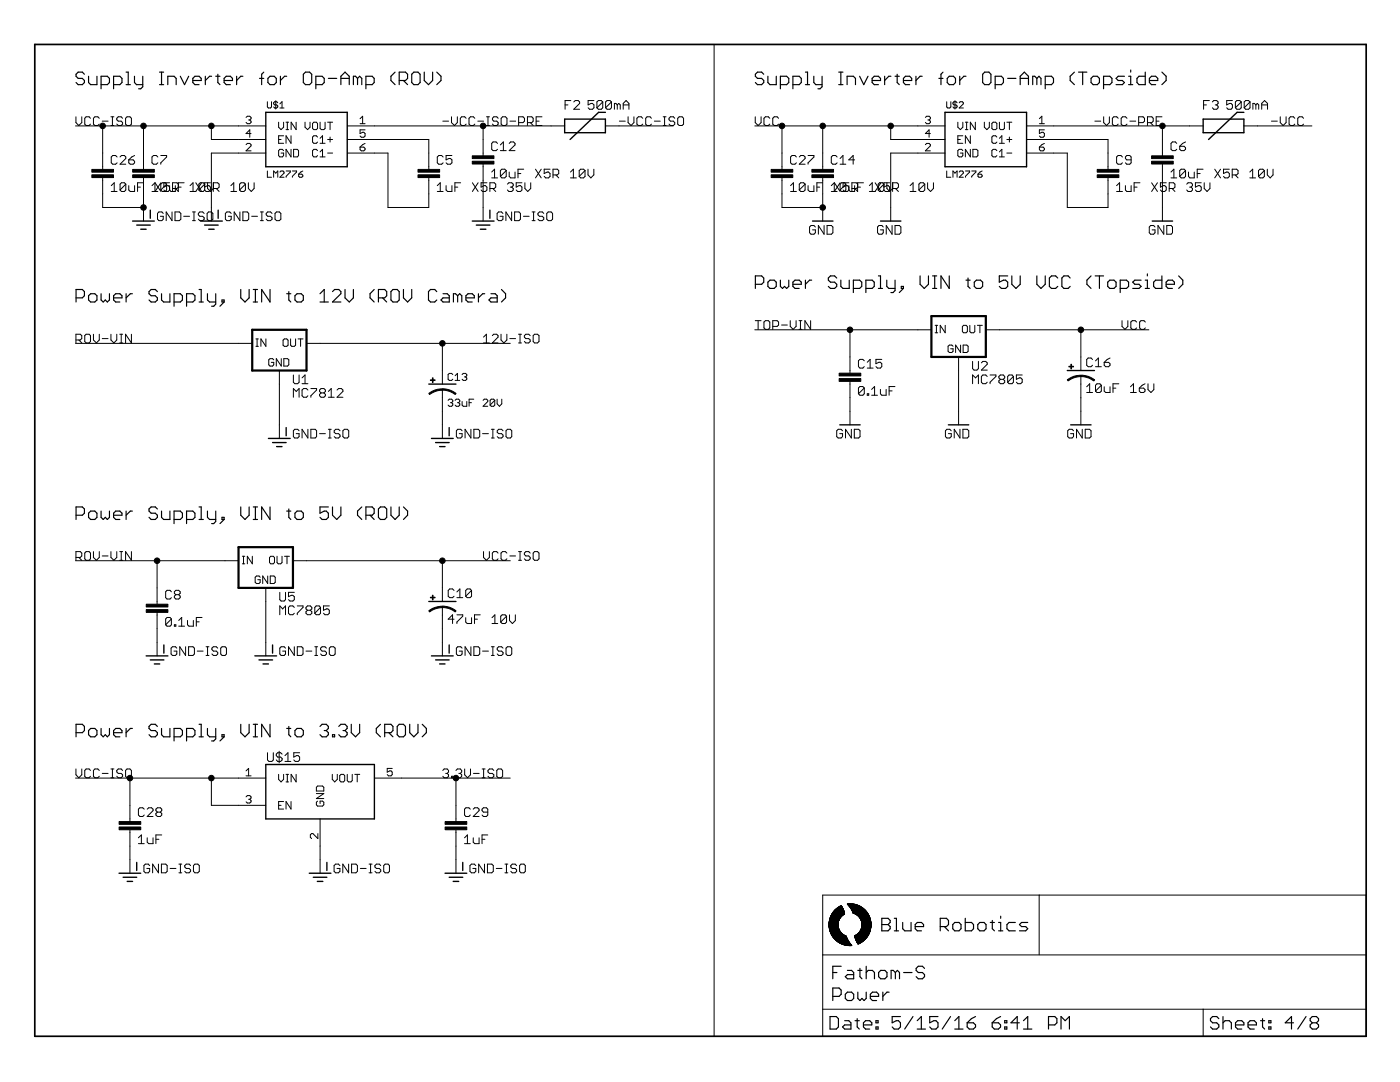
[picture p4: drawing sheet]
<svg xmlns="http://www.w3.org/2000/svg" width="279mm" height="216mm" viewBox="0 0 279 216" stroke-linecap="round" stroke-linejoin="round" font-family="sans-serif">
<g fill="none" stroke="#000" stroke-width=".23">
<path d="M16.8 14.8l-.4-.4h-.8l-.4 .4v.4l.4 .4h.8l.4 .5v.4l-.4 .4h-.8l-.4-.4M17.7 15.2v1.3l.4 .4h1.2v-1.7M20.2 16.9h1.2l.4-.4v-.9l-.4-.4h-1.2v2.5M22.7 16.9h1.2l.4-.4v-.9l-.4-.4h-1.2v2.5M25.2 14.4h.4v2.5M25.2 16.9h.8M26.8 15.2v1.3l.4 .4h1.3M28.5 15.2v2.1l-.4 .4h-.4M31.8 14.4h.9M31.8 16.9h.9M32.2 14.4v2.5M33.5 16.9v-1.7h1.2l.5 .4v1.3"/>
<path d="M36 15.2l.8 1.7 .9-1.7M38.5 16.1h1.7v-.5l-.5-.4h-.8l-.4 .4v.9l.4 .4h.8M41 15.2v1.7M42.2 15.2h-.4l-.8 .9M43.1 15.2h.8M43.5 14.8v1.7l.4 .4M44.7 16.1h1.7v-.5l-.4-.4h-.9l-.4 .4v.9l.4 .4h.9M47.2 15.2v1.7M48.5 15.2h-.5l-.8 .9M51.8 15.6h.8M52.6 14.4l-.4 .4v2.1M53.5 15.6l.4-.4h.8l.4 .4v.9l-.4 .4h-.8l-.4-.4z"/>
<path d="M56 15.2v1.7M57.2 15.2h-.4l-.8 .9M61 14.4h.8l.4 .4v1.7l-.4 .4h-.8l-.5-.4v-1.7zM63 16.9h1.3l.4-.4v-.9l-.4-.4h-1.3v2.5M65.5 15.6h1.7M68 15.6h1.7M68 16.9v-1.7l.9-.8 .8 .8v1.7M71.4 15.6l-.4-.4h-.5v1.7M71.4 15.6v1.3M71.4 15.6l.4-.4 .4 .4v1.3M73 16.9h1.3l.4-.4v-.9l-.4-.4h-1.3v2.5M78.8 14.4l-.8 .8v.9l.8 .8"/>
<path d="M79.7 16.1h1.2l.4-.5v-.8l-.4-.4h-1.2v2.5M80.5 16.1l.8 .8M82.6 14.4h.8l.4 .4v1.7l-.4 .4h-.8l-.4-.4v-1.7zM84.7 14.4v1.7l.8 .8 .8-.8v-1.7M87.2 14.4l.8 .8v.9l-.8 .8M152.4 14.8l-.4-.4h-.8l-.5 .4v.4l.5 .4h.8l.4 .5v.4l-.4 .4h-.8l-.5-.4M153.2 15.2v1.3l.5 .4h1.2v-1.7M155.7 16.9h1.3l.4-.4v-.9l-.4-.4h-1.3v2.5M158.2 16.9h1.3l.4-.4v-.9l-.4-.4h-1.3v2.5M160.7 14.4h.5v2.5M160.7 16.9h.9M162.4 15.2v1.3l.4 .4h1.3"/>
<path d="M164.1 15.2v2.1l-.4 .4h-.5M167.4 14.4h.8M167.4 16.9h.8M167.8 14.4v2.5M169.1 16.9v-1.7h1.2l.4 .4v1.3M171.6 15.2l.8 1.7 .8-1.7M174.1 16.1h1.6v-.5l-.4-.4h-.8l-.4 .4v.9l.4 .4h.8M176.6 15.2v1.7M177.8 15.2h-.4l-.8 .9M178.6 15.2h.9M179 14.8v1.7l.5 .4M180.3 16.1h1.6v-.5l-.4-.4h-.8l-.4 .4v.9l.4 .4h.8"/>
<path d="M182.8 15.2v1.7M184 15.2h-.4l-.8 .9M187.4 15.6h.8M188.2 14.4l-.4 .4v2.1M189.4 15.2h.9l.4 .4v.9l-.4 .4h-.9l-.4-.4v-.9zM191.5 15.2v1.7M192.8 15.2h-.4l-.9 .9M196.5 14.4h.9l.4 .4v1.7l-.4 .4h-.9l-.4-.4v-1.7zM198.6 16.9h1.3l.4-.4v-.9l-.4-.4h-1.3v2.5M201.1 15.6h1.7M203.6 15.6h1.7M203.6 16.9v-1.7l.8-.8 .9 .8v1.7"/>
<path d="M206.9 15.6l-.4-.4h-.4v1.7M206.9 15.6v1.3M206.9 15.6l.4-.4 .5 .4v1.3M208.6 16.9h1.2l.4-.4v-.9l-.4-.4h-1.2v2.5M214.4 14.4l-.8 .8v.9l.8 .8M215.2 14.4h1.7M216.1 14.4v2.5M217.7 15.6l.5-.4h.8l.4 .4v.9l-.4 .4h-.8l-.5-.4zM220.2 16.9h1.3l.4-.4v-.9l-.4-.4h-1.3v2.5M224.4 15.2h-1.2l-.5 .4 .5 .5h.8l.4 .4-.4 .4h-1.3M225.2 16.9h.9M225.2 15.2h.5v1.7"/>
<path d="M225.7 14v.4M228.6 14.4v2.5h-1.3l-.4-.4v-.9l.4-.4h1.3M229.4 16.1h1.7v-.5l-.5-.4h-.8l-.4 .4v.9l.4 .4h.8M231.9 14.4l.8 .8v.9l-.8 .8M15.2 59.4h1.2l.4-.4v-.8l-.4-.4h-1.2v2.5M17.7 59l.4-.4h.8l.4 .4v.9l-.4 .4h-.8l-.4-.4zM20.2 58.6v1.3l.4 .4 .4-.4 .4 .4 .4-.4v-1.3M22.7 59.4h1.6v-.4l-.4-.4h-.8l-.4 .4v.9l.4 .4h.8M25.2 58.6v1.7M26.4 58.6h-.4l-.8 .8M31.4 58.2l-.4-.4h-.8l-.5 .4v.4l.5 .4h.8l.4 .4v.5l-.4 .4h-.8l-.5-.4M32.2 58.6v1.3l.5 .4h1.2v-1.7"/>
<path d="M39.7 57.8h.5v2.5M41.4 58.6v1.3l.4 .4h1.3M43.1 58.6v2.1l-.4 .4h-.5M44.3 59.9h.4v.4h-.4zM48 57.8v1.6l.9 .9 .8-.9v-1.6M50.5 57.8h.9M51 57.8v2.5M53.9 57.8v2.5l-1.7-2.5v2.5M57.2 58.6h.8M57.6 58.2v1.7l.4 .4M58.9 59l.4-.4h.8l.4 .4v.9l-.4 .4h-.8l-.4-.4zM63.9 58.6l.8-.8v2.5"/>
<path d="M66.4 58.2l.4-.4h.8l.4 .4v.4l-1.6 1.7h1.6M68.9 57.8v1.6l.8 .9 .8-.9v-1.6M74.7 57.8l-.8 .8v.8l.8 .9M75.5 59.4h1.3l.4-.4v-.8l-.4-.4h-1.3v2.5M76.3 59.4l.9 .9M78.4 57.8h.9l.4 .4v1.7l-.4 .4h-.9l-.4-.4v-1.7zM80.5 57.8v1.6l.8 .9 .9-.9v-1.6M87.2 58.2l-.4-.4h-.9l-.4 .4v1.7l.4 .4h.9l.4-.4M88.4 58.6h.9l.4 .4v1.3h-1.3l-.4-.4 .4-.5h1.3M91.3 59l-.4-.4h-.4v1.7M91.3 59v1.3M91.3 59l.4-.4 .5 .4v1.3"/>
<path d="M93 59.4h1.7v-.4l-.5-.4h-.8l-.4 .4v.9l.4 .4h.8M95.5 58.6v1.7M96.7 58.6h-.4l-.8 .8M98 58.6h.8l.4 .4v1.3h-1.2l-.4-.4 .4-.5h1.2M100.1 57.8l.8 .8v.8l-.8 .9M150.7 56.7h1.3l.4-.4v-.8l-.4-.4h-1.3v2.5M153.2 56.3l.5-.4h.8l.4 .4v.8l-.4 .5h-.8l-.5-.5zM155.7 55.9v1.2l.5 .5 .4-.5 .4 .5 .4-.5v-1.2M158.2 56.7h1.7v-.4l-.4-.4h-.8l-.5 .4v.8l.5 .5h.8M160.7 55.9v1.7M162 55.9h-.4l-.9 .8M167 55.5l-.4-.4h-.9l-.4 .4v.4l.4 .4h.9l.4 .4v.4l-.4 .5h-.9l-.4-.5"/>
<path d="M167.8 55.9v1.2l.4 .5h1.3v-1.7M170.3 57.6h1.3l.4-.5v-.8l-.4-.4h-1.3v2.5M172.8 57.6h1.3l.4-.5v-.8l-.4-.4h-1.3v2.5M175.3 55.1h.4v2.5M175.3 57.6h.8M177 55.9v1.2l.4 .5h1.2M178.6 55.9v2.1l-.4 .4h-.4M179.9 57.1h.4v.5h-.4zM180.3 57.6l-.8 .8M183.6 55.1v1.6l.8 .9 .9-.9v-1.6M186.1 55.1h.8M186.1 57.6h.8"/>
<path d="M186.5 55.1v2.5M189.4 55.1v2.5l-1.6-2.5v2.5M192.8 55.9h.8M193.2 55.5v1.6l.4 .5M194.4 56.3l.5-.4h.8l.4 .4v.8l-.4 .5h-.8l-.5-.5zM201.1 55.1h-1.7v1.2l.9-.4h.4l.4 .4v.8l-.4 .5h-.8l-.5-.5M201.9 55.1v1.6l.9 .9 .8-.9v-1.6M206.9 55.1v1.6l.9 .9 .8-.9v-1.6M211.1 55.5l-.4-.4h-.9l-.4 .4v1.6l.4 .5h.9l.4-.5M213.6 55.5l-.4-.4h-.9l-.4 .4v1.6l.4 .5h.9l.4-.5M217.7 55.1l-.8 .8v.8l.8 .9M218.6 55.1h1.6"/>
<path d="M219.4 55.1v2.5M221.1 56.3l.4-.4h.8l.4 .4v.8l-.4 .5h-.8l-.4-.5zM223.6 57.6h1.2l.4-.5v-.8l-.4-.4h-1.2v2.5M227.7 55.9h-1.2l-.4 .4 .4 .4h.8l.4 .4-.4 .5h-1.2M228.6 57.6h.8M228.6 55.9h.4v1.7M229 54.7v.4M231.9 55.1v2.5h-1.3l-.4-.5v-.8l.4-.4h1.3M232.7 56.7h1.7v-.4l-.4-.4h-.9l-.4 .4v.8l.4 .5h.9M235.2 55.1l.9 .8v.8l-.9 .9M34.7 60.3h1.3l.4-.4v-.9l-.4-.4h-1.3v2.5M37.2 60.3h1.3l.4-.4v-.9l-.4-.4h-1.3v2.5"/>
<path d="M39.7 60.3h.9M44.7 60.3l-.8 .8M50.5 60.3h.9M63.9 60.3h1.6M15.2 102.8h1.2l.4-.4v-.8l-.4-.4h-1.2v2.5M18.1 102h.8l.4 .4v.8l-.4 .5h-.8l-.4-.5v-.8zM20.2 102v1.2l.4 .5 .4-.5 .4 .5 .4-.5v-1.2M22.7 102.8h1.6v-.4l-.4-.4h-.8l-.4 .4v.8l.4 .5h.8M25.2 102v1.7M26.4 102h-.4l-.8 .8M31.4 101.6l-.4-.4h-.8l-.5 .4v.4l.5 .4h.8l.4 .4v.4l-.4 .5h-.8l-.5-.5M32.2 102v1.2l.5 .5h1.2v-1.7"/>
<path d="M34.7 103.7h1.3l.4-.5v-.8l-.4-.4h-1.3v2.5M37.2 103.7h1.3l.4-.5v-.8l-.4-.4h-1.3v2.5M39.7 101.2h.5v2.5M39.7 103.7h.9M41.4 102v1.2l.4 .5h1.3M43.1 102v2.1l-.4 .4h-.5M44.3 103.2h.4v.5h-.4zM44.7 103.7l-.8 .8M48 101.2v1.6l.9 .9 .8-.9v-1.6M50.5 101.2h.9M50.5 103.7h.9M51 101.2v2.5"/>
<path d="M53.9 101.2v2.5l-1.7-2.5v2.5M57.2 102h.8M57.6 101.6v1.6l.4 .5M58.9 102.4l.4-.4h.8l.4 .4v.8l-.4 .5h-.8l-.4-.5zM65.5 101.2h-1.6v1.2l.8-.4h.4l.4 .4v.8l-.4 .5h-.8l-.4-.5M66.4 101.2v1.6l.8 .9 .8-.9v-1.6M72.2 101.2l-.8 .8v.8l.8 .9M73 102.8h1.3l.4-.4v-.8l-.4-.4h-1.3v2.5M73.9 102.8l.8 .9M75.9 101.2h.9l.4 .4v1.6l-.4 .5h-.9l-.4-.5v-1.6zM78 101.2v1.6l.8 .9 .9-.9v-1.6M80.5 101.2l.8 .8v.8l-.8 .9"/>
<path d="M15.2 146.2h1.2l.4-.4v-.9l-.4-.4h-1.2v2.5M18.1 145.4h.8l.4 .4v.8l-.4 .4h-.8l-.4-.4v-.8zM20.2 145.4v1.2l.4 .4 .4-.4 .4 .4 .4-.4v-1.2M22.7 146.2h1.6v-.4l-.4-.4h-.8l-.4 .4v.8l.4 .4h.8M25.2 145.4v1.6M26.4 145.4h-.4l-.8 .8M31.4 144.9l-.4-.4h-.8l-.5 .4v.5l.5 .4h.8l.4 .4v.4l-.4 .4h-.8l-.5-.4M32.2 145.4v1.2l.5 .4h1.2v-1.6M34.7 147h1.3l.4-.4v-.8l-.4-.4h-1.3v2.4M37.2 147h1.3l.4-.4v-.8l-.4-.4h-1.3v2.4M39.7 144.5h.5v2.5M39.7 147h.9"/>
<path d="M41.4 145.4v1.2l.4 .4h1.3M43.1 145.4v2l-.4 .4h-.5M44.3 146.6h.4v.4h-.4zM44.7 147l-.8 .8M48 144.5v1.7l.9 .8 .8-.8v-1.7M50.5 144.5h.9M50.5 147h.9M51 144.5v2.5M53.9 144.5v2.5l-1.7-2.5v2.5M57.2 145.4h.8M57.6 144.9v1.7l.4 .4M59.3 145.4h.8l.4 .4v.8l-.4 .4h-.8l-.4-.4v-.8z"/>
<path d="M63.9 144.9l.4-.4h.8l.4 .4v.5l-.4 .4M64.7 145.8h.4M65.1 145.8l.4 .4v.4l-.4 .4h-.8l-.4-.4M66.4 146.6h.4v.4h-.4zM67.6 144.9l.4-.4h.9l.4 .4v.5l-.4 .4M68.5 145.8h.4M68.9 145.8l.4 .4v.4l-.4 .4h-.9l-.4-.4M70.1 144.5v1.7l.9 .8 .8-.8v-1.7M75.9 144.5l-.8 .9v.8l.8 .8M76.8 146.2h1.2l.4-.4v-.9l-.4-.4h-1.2v2.5M77.6 146.2l.8 .8M79.7 144.5h.8l.4 .4v1.7l-.4 .4h-.8l-.4-.4v-1.7z"/>
<path d="M81.8 144.5v1.7l.8 .8 .8-.8v-1.7M84.3 144.5l.8 .9v.8l-.8 .8M166.2 198.8h1.2l.5-.4v-.8l-.5-.5h-1.2v2.5M166.2 194.1h.8M167.9 192.8h-1.7v2.5M168.7 198.4l.4-.4h.8l.5 .4v.8l-.5 .4h-.8l-.4-.4zM169.1 193.6h.8l.5 .5v1.2h-1.3l-.4-.4 .4-.4h1.3M171.2 193.6h.8M171.2 198v1.2l.4 .4 .4-.4 .4 .4 .5-.4v-1.2M171.6 193.2v1.7l.4 .4M172.9 194.1l.4-.5h.8l.4 .5v1.2M172.9 192.8v2.5"/>
<path d="M173.7 198.8h1.6v-.4l-.4-.4h-.8l-.4 .4v.8l.4 .4h.8M175.8 193.6h.8l.4 .5v.8l-.4 .4h-.8l-.5-.4v-.8zM176 183.2h1.2l.5 .5v.4l-.5 .4 .5 .4v.4l-.5 .4h-1.2zM176 184.5h1.2M176.2 198v1.6M177.4 198h-.4l-.8 .8M178.5 183.2h.4v2.5M178.5 185.7h.8M178.7 194.1l-.4-.5h-.5v1.7M178.7 194.1v1.2M178.7 194.1l.4-.5 .4 .5v1.2M180.1 184.1v1.2l.5 .4h1.2v-1.6"/>
<path d="M180.3 194.1h1.7M182.6 184.9h1.7v-.4l-.4-.4h-.8l-.5 .4v.8l.5 .4h.8M184.5 193.2l-.4-.4h-.8l-.5 .4v.4l.5 .5h.8l.4 .4v.4l-.4 .4h-.8l-.5-.4M187.6 184.9h1.3l.4-.4v-.8l-.4-.5h-1.3v2.5M188.5 184.9l.8 .8M190.5 184.1h.9l.4 .4v.8l-.4 .4h-.9l-.4-.4v-.8zM192.6 183.2v2.5h1.3l.4-.4v-.8l-.4-.4h-1.3M195.5 184.1h.9l.4 .4v.8l-.4 .4h-.9l-.4-.4v-.8zM197.6 184.1h.9M198 183.7v1.6l.5 .4M199.3 185.7h.8M199.3 184.1h.4v1.6"/>
<path d="M199.7 182.8v.4M202.6 184.1h-1.2l-.4 .4v.8l.4 .4h1.2M205.1 184.1h-1.2l-.4 .4 .4 .4h.8l.4 .4-.4 .4h-1.2M165.7 202.8h1.2l.4 .5v1.6l-.4 .4h-1.2zM168.6 203.7h.8l.4 .4v1.2h-1.2l-.5-.4 .5-.4h1.2M170.6 203.7h.9M171.1 203.3v1.6l.4 .4M172.3 204.5h1.7v-.4l-.4-.4h-.9l-.4 .4v.8l.4 .4h.9M174.8 204.9h.4v.4h-.4zM174.8 203.7h.4v.4h-.4zM179.7 202.8h-1.6v1.3l.8-.4h.4l.4 .4v.8l-.4 .4h-.8l-.4-.4M182.2 202.8l-1.6 2.5"/>
<path d="M183 205.3h1.7M183 203.7l.9-.9v2.5M187.2 202.8h-1.7v1.3l.9-.4h.4l.4 .4v.8l-.4 .4h-.9l-.4-.4M189.7 202.8l-1.7 2.5M190.5 205.3h1.7M190.5 203.7l.9-.9v2.5M193 204.1h1.3l.4 .4v.4l-.4 .4h-.9l-.4-.4zM194.7 202.8l-.8 .5-.9 .8M198 204.1h1.3l.4 .4v.4l-.4 .4h-.9l-.4-.4zM199.7 202.8l-.8 .5-.9 .8M200.5 204.9h.4v.4h-.4zM200.5 203.7h.4v.4h-.4z"/>
<path d="M203.4 204.1h-1.6l1.2-1.3v2.5M204.3 205.3h1.6M204.3 203.7l.8-.9v2.5M209.3 204.5h1.2l.4-.4v-.8l-.4-.5h-1.2v2.5M211.8 205.3v-2.5l.8 .9 .8-.9v2.5M243.2 203.3l-.4-.5h-.8l-.4 .5v.4l.4 .4h.8l.4 .4v.4l-.4 .4h-.8l-.4-.4M244.1 204.1l.4-.4h.8l.4 .4v1.2M244.1 202.8v2.5M246.6 204.5h1.6v-.4l-.4-.4h-.8l-.4 .4v.8l.4 .4h.8M249.1 204.5h1.6v-.4l-.4-.4h-.8l-.4 .4v.8l.4 .4h.8M251.6 203.7h.8M252 203.3v1.6l.4 .4"/>
<path d="M253.2 204.9h.4v.4h-.4zM253.2 203.7h.4v.4h-.4zM258.1 204.1h-1.6l1.2-1.3v2.5M260.6 202.8l-1.6 2.5M261.9 204.1l-.4 .4v.4l.4 .4h.8l.4-.4v-.4l-.4-.4M261.9 204.1l-.4-.4v-.4l.4-.5h.8l.4 .5v.4l-.4 .4M261.9 204.1h.8"/>
</g>
<g fill="none" stroke="#000" stroke-width=".2">
<path d="M139.8 8.9h2.7v197.9M15.1 25.1h37.9M15.2 23.3v1.2l.5 .5 .6-.5v-1.2M18.1 23.6l-.3-.3h-.6l-.3 .3v1.2l.3 .2h.6l.3-.2M19.8 23.6l-.3-.3h-.6l-.3 .3v1.2l.3 .2h.6l.3-.2M20.4 24.2h1.2M20.5 25.1v8.7M20.5 35.4v6h8.1M22.1 23.3h.6M22.1 25h.6M22.2 38.2h1.2M22.2 37l.6-.5v1.7"/>
<path d="M22.4 23.3v1.7M23.4 31.3l-.3-.3h-.6l-.3 .3v1.2l.3 .3h.6l.3-.3M24 31.3l.2-.3h.6l.3 .3v.3l-1.1 1.2h1.1M24.5 23.6l-.3-.3h-.6l-.3 .3v.3l.3 .3h.6l.3 .3v.3l-.3 .2h-.6l-.3-.2M25.1 36.7v1.2l-.3 .3h-.6l-.2-.3M25.1 36.7l-.3-.2h-.6l-.2 .2v1.2M25.1 36.7l-1.1 1.2M25.4 23.3h.5l.3 .3v1.2l-.3 .2h-.5l-.3-.2v-1.2zM25.7 37v.9l.3 .3h.9v-1.2M25.7 31.9h.9l.3 .3v.3l-.3 .3h-.6l-.3-.3zM26.9 31l-.6 .3-.6 .6M27.5 37.3h.5"/>
<path d="M28.6 36.5h-1.1v1.7M28.6 25.1v8.7M28.6 35.4v8.7M30.3 38.2h1.2M30.9 36.5l-.6 .5M30.9 36.5v1.7l1.2-1.7M30.9 36.5l1.2 1.7M31.5 31.3l-.3-.3h-.6l-.3 .3v1.2l.3 .3h.6l.3-.3M32.1 37.9l.3 .3h1.2l.2-.3M32.1 31h1.2v.3l-1.2 1.2v.3M32.7 36.5v.8l.6-.3h.3l.2 .3M33 36.5l.3 .2"/>
<path d="M33.3 36.7v1.2l-.3 .3-.3-.3M33.3 36.7l-1.2 1.2M33.8 36.5h-1.4l-.3 .2v1.2M33.8 37v.9M34.4 37.6h.9l.3-.3v-.6l-.3-.2h-.9v1.7M35 37v1.2h-.9l-.3-.3M35 37.6l.6 .6M35.6 37.3h.6M36.7 36.5h-1.1v1.7M37.9 38.2h1.2M37.9 37l.6-.5v1.7M39.1 36.5l1.1 1.7"/>
<path d="M40.2 36.5l-1.1 1.7M40.9 36.7v1.2l-.3 .3h-.6l-.3-.3M40.9 36.7l-.3-.2h-.6l-.3 .2v1.2M40.9 36.7l-1.2 1.2M41.4 36.5v1.1l.6 .6 .6-.6v-1.1M42 36.5h-1.2v.8l.6-.3h.3l.3 .3v.6l-.3 .3h-.6l-.3-.3M42.2 25.1v2.7h10.8M42.6 37.6h.8l.3-.3v-.6l-.3-.2h-.8v1.7M43.2 37.6l.5 .6M46.1 38.2h1.1M46.1 37l.6-.5v1.7M49 36.7v1.2l-.3 .3h-.6l-.3-.3"/>
<path d="M49 36.7l-.3-.2h-.6l-.3 .2v1.2M49 36.7l-1.2 1.2M49.1 28.9l.3-.3h.4l.3 .3v.2l-1 1h1M49.1 23.4l.3-.2h.4l.3 .2v.3l-.3 .2M49.6 36.5v1.1l.5 .6 .6-.6v-1.1M49.6 23.9h.2M49.8 23.9l.3 .3v.2l-.3 .3h-.4l-.3-.3M50.1 26.6h-1l.7-.7v1.5M53 30.5h-10.8v13.6M53.4 20.3v1l.2 .2h.4l.2-.2v-1M53.4 34.1v1.3h.8M54.6 35.4v-1.3l.4 .4 .4-.4v1.3"/>
<path d="M55 20.1v1.7M55.4 20.5l-.2-.2h-.4l-.2 .2 .2 .4h.4l.2 .2-.2 .4h-.4l-.2-.2M55.6 24.4v1l.5 .5 .5-.5v-1M55.6 27.8h.5M55.9 20.7l.4-.4v1.2M55.9 21.5h.8M55.9 34.3l.2-.2h.4l.2 .2v.2l-.8 .9h.8M56.6 30.1l-.3-.3h-.5l-.2 .3v1l.2 .2h.5l.3-.2v-.6h-.5M56.6 27.1h-1v1.5h1M57.1 25.9h.5M57.1 24.4h.5M57.1 34.1h.8v.2l-.8 .9v.2"/>
<path d="M57.3 24.4v1.5M58.1 27.1v1.5l-1-1.5v1.5M58.1 29.8v1.5l-1-1.5v1.5M58.4 34.1h.8v.2l-.8 .9v.2M58.6 29.8h.7l.3 .3v1l-.3 .2h-.7zM59.1 24.4v1.5l-1-1.5v1.5M59.6 34.8h.6l.2 .4-.2 .2h-.4l-.2-.2zM60.4 34.1l-.8 .7M60.9 24.4v1l.5 .5 .5-.5v-1M62.4 24.6l.2-.2h.5l.3 .2v1l-.3 .3h-.5l-.2-.3zM63.4 30.1l-.3-.3h-.5l-.2 .3v1l.2 .2h.5l.3-.2M63.4 27.3l-.3-.2h-.5l-.2 .2v1l.2 .3h.5l.3-.3"/>
<path d="M63.9 31.3h1M63.9 28.6h1M63.9 24.4v1.2l.2 .3h.5l.3-.3v-1.2M63.9 27.6l.5-.5v1.5M63.9 30.3l.5-.5v1.5M65.4 30.5h1M65.4 27.8h1M65.4 24.4h1M65.9 24.4v1.5M65.9 27.3v1M69.3 30.5h8.1v10.9h8.2v-6M69.3 27.8h16.3v6"/>
<path d="M69.3 25.1h43.4M71.9 29.4h.7l.3 .2v.3l-.3 .2h-.5l-.2-.2zM71.9 24.7h1M71.9 23.7l.5-.5v1.5M72.9 25.9h-1v.7l.5-.2h.2l.3 .2v.5l-.3 .3h-.5l-.2-.3M72.9 28.6l-1 .8M87.3 37l.6-.5v1.7M87.3 38.2h1.1M88.4 24.2h1.1M88.4 31.3l-.3-.3h-.5l-.3 .3v1.2l.3 .3h.5l.3-.3M89 37v.9l.3 .3h.9v-1.2M90.1 23.3v1.2l.6 .5 .6-.5v-1.2"/>
<path d="M90.2 31h-1.2v.9l.6-.3h.3l.3 .3v.6l-.3 .3h-.6l-.3-.3M90.8 37.3h.6M91.9 36.5h-1.1v1.7M93 23.6l-.3-.3h-.6l-.2 .3v1.2l.2 .2h.6l.3-.2M94.3 36.5l1.1 1.7M94.8 23.6l-.3-.3h-.6l-.3 .3v1.2l.3 .2h.6l.3-.2M95.4 24.2h1.1M95.4 36.5l-1.1 1.7M96.4 25.1v6M96.4 32.7v11.4M97.1 23.3h.6M97.1 25h.6"/>
<path d="M97.2 36.5h-1.2v.8l.9-.3 .3 .3v.6l-.3 .3h-.6l-.3-.3M97.4 23.3v1.7M97.8 37.6h.8l.3-.3v-.6l-.3-.2h-.8v1.7M98.1 35.5h1.2M98.1 34.3l.6-.5v1.7M98.3 37.6l.6 .6M99.3 28.6l-.3-.3h-.6l-.3 .3v1.2l.3 .3h.6l.3-.3M99.4 23.6l-.3-.3h-.5l-.3 .3v.3l.3 .3h.5l.3 .3v.3l-.3 .2h-.5l-.3-.2M99.9 30.1h1.1M99.9 28.9l.6-.6v1.8M100.3 23.3h.6l.3 .3v1.2l-.3 .2h-.6l-.3-.2v-1.2zM101 34v1.2l-.3 .3h-.5l-.3-.3"/>
<path d="M101 34l-.3-.2h-.5l-.3 .2v1.2M101 34l-1.1 1.2M101.3 36.7l.3-.2h.5l.3 .2v.3l-.3 .3M101.6 34.3v.9l.3 .3h.9v-1.2M101.6 28.6l.3-.3h.6l.3 .3v.3l-1.2 1.2h1.2M101.8 24.2h1.1M101.8 37.3h.3M102.1 37.3l.3 .3v.3l-.3 .3h-.5l-.3-.3M103.4 34.6h.5M103.5 24.5h.9l.3-.3v-.6l-.3-.3h-.9v1.7M104.2 36.5h-1.2v.8l.6-.3h.3l.3 .3v.6l-.3 .3h-.6l-.3-.3M104.5 33.8h-1.1v1.7"/>
<path d="M104.8 36.5v1.1l.5 .6 .6-.6v-1.1M105.3 24.5h.8l.3-.3v-.6l-.3-.3h-.8v1.7M105.8 24.5l.6 .5M106.9 33.8l1.1 1.7M107 24.2h.6M108 33.8l-1.1 1.7M108.2 23.3h-1.2v1.7h1.2M109.8 33.8h-1.2v.8l.6-.3h.3l.3 .3v.6l-.3 .3h-.6l-.3-.3M110.4 34.9h.8l.3-.3v-.6l-.3-.2h-.8v1.7M110.9 34.9l.6 .6M112.8 20.9h.5M113.9 35.5h1.1"/>
<path d="M113.9 34.3l.5-.5v1.7M113.9 20.1h-1.1v1.7M114.5 20.3l.3-.2h.6l.3 .2v.3l-1.2 1.2h1.2M116.8 34v1.2l-.3 .3h-.6l-.3-.3M116.8 34l-.3-.2h-.6l-.3 .2v1.2M116.8 34l-1.2 1.2M117.3 33.8v1.1l.6 .6 .6-.6v-1.1M118.5 20.1h-1.1v.8l.8-.3 .3 .3v.6l-.3 .3h-.5l-.3-.3M120.3 20.3v1.2l-.3 .3h-.6l-.3-.3M120.3 20.3l-.3-.2h-.6l-.3 .2v1.2M120.3 20.3l-1.2 1.2M120.8 25.1h13.6"/>
<path d="M122 20.3v1.2l-.3 .3h-.5l-.3-.3M122 20.3l-.3-.2h-.5l-.3 .2v1.2M122 20.3l-1.1 1.2M123.2 20.9l-.3-.3h-.3v1.2M123.2 20.9v.9M123.2 20.9l.3-.3 .3 .3v.9M123.6 24.2h1.2M124.4 21.8v-1.2l.5-.5 .6 .5v1.2M124.4 20.9h1.1M125.3 23.3v1.2l.6 .5 .6-.5v-1.2M128.3 23.6l-.3-.3h-.6l-.3 .3v1.2l.3 .2h.6l.3-.2M130 23.6l-.3-.3h-.6l-.2 .3v1.2l.2 .2h.6l.3-.2"/>
<path d="M130.6 24.2h1.2M132.4 23.3h.5M132.4 25h.5M132.6 23.3v1.7M134.7 23.6l-.3-.3h-.6l-.3 .3v.3l.3 .3h.6l.3 .3v.3l-.3 .2h-.6l-.3-.2M135.6 23.3h.5l.3 .3v1.2l-.3 .2h-.5l-.3-.2v-1.2zM150.6 25.1h38M150.7 23.3v1.2l.6 .5 .6-.5v-1.2M153.6 23.6l-.3-.3h-.5l-.3 .3v1.2l.3 .2h.5l.3-.2M155.4 23.6l-.3-.3h-.6l-.3 .3v1.2l.3 .2h.6l.3-.2M156.1 25.1v8.7M156.1 35.4v6h8.1"/>
<path d="M157.8 38.2h1.1M157.8 37l.5-.5v1.7M158.9 31.3l-.3-.3h-.5l-.3 .3v1.2l.3 .3h.5l.3-.3M159.5 31.3l.3-.3h.6l.3 .3v.3l-1.2 1.2h1.2M160.7 36.7v1.2l-.3 .3h-.6l-.3-.3M160.7 36.7l-.3-.2h-.6l-.3 .2v1.2M160.7 36.7l-1.2 1.2M161.3 37v.9l.3 .3h.8v-1.2M161.3 31h1.1v.3l-1.1 1.2v.3M163 37.3h.6M164.2 36.5h-1.2v1.7M164.2 25.1v8.7"/>
<path d="M164.2 35.4v8.7M165.9 38.2h1.2M165.9 37l.6-.5v1.7M166.5 36.5l1.2 1.7M167.1 31.3l-.3-.3h-.6l-.3 .3v1.2l.3 .3h.6l.3-.3M167.7 36.5l-1.2 1.7M167.7 31.6l.5-.6v1.8M167.7 32.8h1.1M168.3 36.5v.8l.8-.3 .3 .3v.6l-.3 .3h-1.2l-.2-.3M168.5 36.5l.3 .2M168.8 36.7v1.2l-.3 .3-.2-.3M168.8 36.7l-1.1 1.2"/>
<path d="M169.4 37v.9l.3 .3h.9v-1.2M169.4 36.5h-1.5l-.2 .2v1.2M170 37.6h.9l.3-.3v-.6l-.3-.2h-.9v1.7M170.6 31.9h-1.2l.9-.9v1.8M170.6 37.6l.6 .6M171.2 37.3h.5M172.3 36.5h-1.1v1.7M173.5 38.2h1.2M173.5 37l.6-.5v1.7M174.6 36.5l1.2 1.7M175.3 37.9l.2 .3h.6l.3-.3M175.5 36.5h.6l.3 .2-1.1 1.2v-1.2z"/>
<path d="M175.8 36.5l-1.2 1.7M176.4 37.3l.6-.3h.3l.2 .3v.6l-.2 .3h-.6l-.3-.3M177 36.5v1.1l.6 .6 .6-.6v-1.1M177.5 36.5h-1.1v1.4M177.8 25.1v2.7h10.8M178.1 37.6h.9l.3-.3v-.6l-.3-.2h-.9v1.7M178.7 37.6l.6 .6M181.6 38.2h1.2M181.6 37l.6-.5v1.7M184.6 36.7v1.2l-.3 .3h-.6l-.3-.3M184.6 36.7l-.3-.2h-.6l-.3 .2v1.2M184.6 36.7l-1.2 1.2"/>
<path d="M184.7 28.9l.2-.3h.5l.3 .3v.2l-1 1h1M184.7 23.4l.2-.2h.5l.3 .2v.3l-.3 .2M185.1 36.5v1.1l.6 .6 .6-.6v-1.1M185.2 23.9h.2M185.4 23.9l.3 .3v.2l-.3 .3h-.5l-.2-.3M185.7 26.6h-1l.7-.7v1.5M188.6 30.5h-10.8v13.6M188.9 20.3v1l.2 .2h.4l.3-.2v-1M188.9 34.1v1.3h.9M190.2 35.4v-1.3l.4 .4 .4-.4v1.3M190.6 20.1v1.7M191 20.5l-.2-.2h-.4l-.2 .4 .2 .2h.4l.2 .4-.2 .2h-.4l-.2-.2"/>
<path d="M191.2 27.8h.5M191.2 24.4v1l.5 .5 .5-.5v-1M191.4 20.5l.2-.2h.4l.3 .2v.2l-.9 .8h.9M191.4 34.3l.2-.2h.4l.3 .2v.2l-.9 .9h.9M192.2 30.1l-.3-.3h-.5l-.2 .3v1l.2 .2h.5l.3-.2v-.6h-.5M192.2 27.1h-1v1.5h1M192.7 25.9h.5M192.7 24.4h.5M192.7 34.1h.8v.2l-.8 .9v.2M192.9 24.4v1.5M193.7 27.1v1.5l-1-1.5v1.5M193.7 29.8v1.5l-1-1.5v1.5"/>
<path d="M193.9 34.1h.9v.2l-.9 .9v.2M194.2 29.8h.7l.3 .3v1l-.3 .2h-.7zM194.6 24.4v1.5l-.9-1.5v1.5M195.2 34.8h.6l.2 .4-.2 .2h-.4l-.2-.2zM196 34.1l-.8 .7M196.4 24.4v1l.6 .5 .4-.5v-1M198 24.6l.2-.2h.5l.2 .2v1l-.2 .3h-.5l-.2-.3zM198.9 30.1l-.2-.3h-.5l-.2 .3v1l.2 .2h.5l.2-.2M198.9 27.3l-.2-.2h-.5l-.2 .2v1l.2 .3h.5l.2-.3M199.5 31.3h.9M199.5 28.6h.9M199.5 24.4v1.2l.2 .3h.5l.2-.3v-1.2"/>
<path d="M199.5 27.6l.4-.5v1.5M199.5 30.3l.4-.5v1.5M200.9 30.5h1M200.9 27.8h1M200.9 24.4h1M201.4 24.4v1.5M201.4 27.3v1M204.9 30.5h8.1v10.9h8.1v-6M204.9 27.8h16.2v6M204.9 25.1h35.2M207.4 29.4h.8l.2 .2v.3l-.2 .2h-.5l-.3-.2zM207.4 24.7h1"/>
<path d="M207.4 23.7l.5-.5v1.5M208.4 25.9h-1v.7l.8-.2 .2 .2v.5l-.2 .3h-.5l-.3-.3M208.4 28.6l-1 .8M218.5 24.2h1.2M220.3 23.3v1.2l.5 .5 .6-.5v-1.2M222.8 38.2h1.2M222.8 37l.6-.5v1.7M223.2 23.6l-.3-.3h-.6l-.3 .3v1.2l.3 .2h.6l.3-.2M224 31.3l-.3-.3h-.6l-.3 .3v1.2l.3 .3h.6l.3-.3M224.6 37v.9l.3 .3h.8v-1.2M224.9 23.6l-.3-.3h-.6l-.2 .3v1.2l.2 .2h.6l.3-.2M225.5 24.2h1.2"/>
<path d="M225.7 31.9h-.8l-.3-.3v-.3l.3-.3h.6l.2 .3v1.2l-.2 .3h-.6l-.3-.3M226.3 37.3h.6M227.2 24.5h.9l.3-.3v-.6l-.3-.3h-.9v1.7M227.5 36.5h-1.2v1.7M229 24.5h.9l.2-.3v-.6l-.2-.3h-.9v1.7M229.6 24.5l.5 .5M229.8 36.5l1.2 1.7M230.7 24.2h.6M231 36.5l-1.2 1.7M231.9 23.3h-1.2v1.7h1.2M232 25.1v6M232 32.7v11.4"/>
<path d="M232.7 36.5h-1.1v.8l.6-.3h.3l.2 .3v.6l-.2 .3h-.6l-.3-.3M233.3 37.6h.9l.3-.3v-.6l-.3-.2h-.9v1.7M233.7 34.3l.6-.5v1.7M233.7 35.5h1.1M233.9 37.6l.6 .6M234.8 28.6l-.2-.3h-.6l-.3 .3v1.2l.3 .3h.6l.2-.3M235.4 29.2h.9l.3 .3v.3l-.3 .3h-.6l-.3-.3zM236.6 34l-1.2 1.2M236.6 34v1.2l-.3 .3h-.6l-.3-.3M236.6 34l-.3-.2h-.6l-.3 .2v1.2M236.6 28.3l-.6 .3-.6 .6M236.8 36.7l.3-.2h.6l.3 .2v.3l-.3 .3"/>
<path d="M237.2 34.3v.9l.3 .3h.8v-1.2M237.4 37.3h.3M237.7 37.3l.3 .3v.3l-.3 .3h-.6l-.3-.3M238.9 34.6h.6M239.7 36.5h-1.1v.8l.6-.3h.2l.3 .3v.6l-.3 .3h-.5l-.3-.3M240.1 33.8h-1.2v1.7M240.2 20.9h.6M240.3 36.5v1.1l.6 .6 .6-.6v-1.1M241.4 20.1h-1.2v1.7M242 20.3l.2-.2h.6l.3 .2v.3l-.3 .3M242.4 33.8l1.2 1.7M242.5 20.9h.3"/>
<path d="M242.8 20.9l.3 .3v.3l-.3 .3h-.6l-.2-.3M243.6 33.8l-1.2 1.7M245.3 33.8h-1.1v.8l.6-.3h.2l.3 .3v.6l-.3 .3h-.5l-.3-.3M245.9 34.9h.9l.3-.3v-.6l-.3-.2h-.9v1.7M246 20.1h-1.2v.8l.6-.3h.3l.3 .3v.6l-.3 .3h-.6l-.3-.3M246.5 34.9l.6 .6M247.7 20.3l-.3-.2h-.6l-.3 .2v1.2M247.7 20.3v1.2l-.3 .3h-.6l-.3-.3M247.7 20.3l-1.2 1.2M248.2 25.1h13.6M249.4 35.5h1.2M249.4 34.3l.6-.5v1.7"/>
<path d="M249.5 20.3v1.2l-.3 .3h-.6l-.3-.3M249.5 20.3l-.3-.2h-.6l-.3 .2v1.2M249.5 20.3l-1.2 1.2M250.6 20.9l-.3-.3h-.3v1.2M250.6 20.9v.9M250.6 20.9l.3-.3 .3 .3v.9M251.8 20.9h1.2M251.8 21.8v-1.2l.6-.5 .6 .5v1.2M252.3 34v1.2l-.3 .3h-.5l-.3-.3M252.3 34l-.3-.2h-.5l-.3 .2v1.2M252.3 34l-1.1 1.2M252.9 33.8v1.1l.6 .6 .6-.6v-1.1"/>
<path d="M253.7 24.2h1.2M255.5 23.3v1.2l.6 .5 .6-.5v-1.2M258.4 23.6l-.3-.3h-.6l-.2 .3v1.2l.2 .2h.6l.3-.2M260.2 23.6l-.3-.3h-.6l-.3 .3v1.2l.3 .2h.6l.3-.2M32.6 42.6l-.3-.3h-.6l-.3 .3v1.1l.3 .3h.6l.3-.3v-.5h-.6M34.3 42.3v1.7l-1.1-1.7v1.7M34.9 42.3h.9l.3 .3v1.1l-.3 .3h-.9zM36.7 43.2h1.1M38.4 42.3h.6M38.4 44h.6M38.7 42.3v1.7M40.7 42.6l-.3-.3h-.5l-.3 .3v.3l.3 .3h.5l.3 .3v.2l-.3 .3h-.5l-.3-.3"/>
<path d="M41.6 42.3h.6l.3 .3v1.1l-.3 .3h-.6l-.3-.3v-1.1zM46.1 42.6l-.3-.3h-.5l-.3 .3v1.1l.3 .3h.5l.3-.3v-.5h-.5M47.9 42.3v1.7l-1.2-1.7v1.7M48.5 42.3h.8l.3 .3v1.1l-.3 .3h-.8zM50.2 43.2h1.2M52 42.3h.6M52 44h.6M52.3 42.3v1.7M54.3 42.6l-.3-.3h-.6l-.3 .3v.3l.3 .3h.6l.3 .3v.2l-.3 .3h-.6l-.3-.3M55.2 42.3h.6l.2 .3v1.1l-.2 .3h-.6l-.3-.3v-1.1zM100.4 42.6l-.3-.3h-.6l-.3 .3v1.1l.3 .3h.6l.3-.3v-.5h-.6M102.1 42.3v1.7l-1.1-1.7v1.7"/>
<path d="M102.7 42.3h.9l.3 .3v1.1l-.3 .3h-.9zM104.5 43.2h1.1M106.2 42.3h.6M106.2 44h.6M106.5 42.3v1.7M108.5 42.6l-.3-.3h-.5l-.3 .3v.3l.3 .3h.5l.3 .3v.2l-.3 .3h-.5l-.3-.3M109.4 42.3h.6l.3 .3v1.1l-.3 .3h-.6l-.3-.3v-1.1zM162.7 45.3l-.3-.3h-.5l-.3 .3v1.1l.3 .3h.5l.3-.3v-.5h-.5M164.5 45v1.7l-1.2-1.7v1.7M165.1 45h.8l.3 .3v1.1l-.3 .3h-.8zM176.3 45.3l-.3-.3h-.6l-.3 .3v1.1l.3 .3h.6l.3-.3v-.5h-.6M178 45v1.7l-1.1-1.7v1.7"/>
<path d="M178.6 45h.9l.3 .3v1.1l-.3 .3h-.9zM230.5 45.3l-.3-.3h-.6l-.2 .3v1.1l.2 .3h.6l.3-.3v-.5h-.6M232.3 45v1.7l-1.2-1.7v1.7M232.9 45h.8l.3 .3v1.1l-.3 .3h-.8zM15.1 68.5h35.2M15.2 67.8h.8l.3-.2v-.6l-.3-.3h-.8v1.7M15.7 67.8l.6 .6M17.2 66.7h.6l.3 .3v1.1l-.3 .3h-.6l-.3-.3v-1.1zM18.6 66.7v1.1l.6 .6 .6-.6v-1.1M20.4 67.6h1.2M22.1 66.7v1.1l.6 .6 .6-.6v-1.1M23.9 68.4h.6"/>
<path d="M23.9 66.7h.6M24.2 66.7v1.7M26.2 66.7v1.7l-1.1-1.7v1.7M51.1 69.1h.5M51.1 67.6h.5M51.3 67.6v1.5M53.1 67.6v1.5l-1-1.5v1.5M54.6 71.8l-.2-.2h-.5l-.3 .2v1l.3 .2h.5l.2-.2v-.5h-.5M55.8 73.9v13.6M56.1 71.6v1.4l-1-1.4v1.4M56.5 67.9l.2-.3h.5l.3 .3v1l-.3 .2h-.5l-.2-.2zM56.6 71.6h.8l.2 .2v1l-.2 .2h-.8z"/>
<path d="M58 67.6v1.3l.2 .2h.5l.3-.2v-1.3M58.5 74.8v1.5l.3 .3h.6l.3-.3v-1.5M58.5 79.3v-1.8l.6 .6 .6-.6v1.8M59.5 67.6h1M60 67.6v1.5M60.3 76.6h1.1M60.3 75.4l.6-.6v1.8M61.2 68.5h40.6M61.4 77.8l-.2-.3h-.6l-.3 .3v1.2l.3 .3h.6l.2-.3M62 77.5h1.2v.3l-1.2 1.2v.3M64.1 78.4l-.3-.3v-.3l.3-.3h.5l.3 .3v.3l-.3 .3M64.1 78.4l-.3 .3v.3l.3 .3h.5l.3-.3v-.3l-.3-.3"/>
<path d="M64.1 78.4h.5M65.5 79.3h1.2M65.5 78.1l.6-.6v1.8M67.3 77.8l.3-.3h.5l.3 .3v.3l-1.1 1.2h1.1M88.3 68.5v8.1M88.3 77.7v9.8M89.4 79.9l.3-.2h.4l.3 .2v.2l-.3 .2M90.4 74.7l-.3-.2h-.4l-.3 .2v1l.3 .2h.4l.3-.2M90.8 79.9l.3-.2h.4l.3 .2v.2l-.3 .2M90.8 75.9h1M90.8 75l.5-.5v1.4M92.2 74.7l.3-.2h.4l.3 .2v.3l-.3 .2"/>
<path d="M92.7 75.2h.2M92.9 75.2l.3 .2v.3l-.3 .2h-.4l-.3-.2M94.6 79.7h-1v1.4M96.4 79.9l.2-.2h.5l.2 .2v.2l-.9 1h.9M96.5 67.3l.6-.6v1.7M96.5 68.4h1.2M98.3 67l.2-.3h.6l.3 .3v.3l-1.1 1.1h1.1M98.7 79.9l-.2-.2h-.5l-.2 .2v.9M98.7 79.9v.9l-.2 .3h-.5l-.2-.3M98.7 79.9l-.9 .9M99.2 79.7v.9l.5 .5 .4-.5v-.9M100 66.7v1.1l.6 .6 .6-.6v-1.1"/>
<path d="M101.7 67.6h1.2M103.5 68.4h.6M103.5 66.7h.6M103.8 66.7v1.7M105.8 67l-.3-.3h-.6l-.3 .3v.3l.3 .3h.6l.3 .2v.3l-.3 .3h-.6l-.3-.3M106.4 67l.3-.3h.6l.3 .3v1.1l-.3 .3h-.6l-.3-.3zM150.6 65.8h35.3M150.7 64h1.2M151.3 64v1.7M152.5 64.3l.3-.3h.5l.3 .3v1.1l-.3 .3h-.5l-.3-.3zM154.2 65.1h.9l.3-.2v-.6l-.3-.3h-.9v1.7M156 64.9h1.1"/>
<path d="M157.7 64v1.1l.6 .6 .6-.6v-1.1M159.5 64h.5M159.5 65.7h.5M159.7 64v1.7M161.8 64v1.7l-1.2-1.7v1.7M169.6 65.8v8.7M169.6 76.1v8.7M172.5 72l-.3-.3h-.6l-.3 .3v1.2l.3 .2h.6l.3-.2M172.5 77.4l-.3-.3h-.6l-.3 .3v1.2M172.5 77.4v1.2l-.3 .3h-.6l-.3-.3M172.5 77.4l-1.2 1.2M173.1 78.6h.3v.3h-.3z"/>
<path d="M173.1 73.4h1.1M173.1 72.3l.6-.6v1.7M173.9 78.9h1.2M173.9 77.7l.6-.6v1.8M175.7 77.7v.9l.3 .3h.8v-1.2M176 71.7h-1.2v.9l.9-.3 .3 .3v.6l-.3 .2h-.6l-.3-.2M177.4 78h.6M178.6 77.1h-1.2v1.8M186.6 66.4h.5M186.6 64.9h.5M186.9 64.9v1.5M188.6 64.9v1.5l-1-1.5v1.5"/>
<path d="M190.2 69.1l-.3-.2h-.4l-.3 .2v1l.3 .2h.4l.3-.2v-.5h-.5M191.3 71.2v13.6M191.7 68.9v1.4l-1-1.4v1.4M192.2 68.9h.8l.2 .2v1l-.2 .2h-.8zM192.3 64.9h.5l.3 .3v1l-.3 .2h-.5l-.2-.2v-1zM193.5 64.9v1.3l.3 .2h.5l.2-.2v-1.3M194.1 72.1v1.5l.3 .3h.6l.3-.3v-1.5M194.1 76.6v-1.8l.6 .6 .6-.6v1.8M195.1 64.9h.9M195.6 64.9v1.5M195.9 72.4l.3-.3h.5l.3 .3v.3l-1.1 1.2h1.1M196.7 65.8h32.6"/>
<path d="M197 75.1l-.3-.3h-.5l-.3 .3v1.2l.3 .3h.5l.3-.3M197.6 74.8h1.2v.3l-1.2 1.2v.3M199.6 75.7l-.3-.3v-.3l.3-.3h.6l.3 .3v.3l-.3 .3M199.6 75.7l-.3 .3v.3l.3 .3h.6l.3-.3v-.3l-.3-.3M199.6 75.7h.6M202.2 75.1l-.2-.3h-.6l-.3 .3v1.2M202.2 75.1v1.2l-.2 .3h-.6l-.3-.3M202.2 75.1l-1.1 1.2M204 74.8h-1.2v.9l.6-.3h.3l.3 .3v.6l-.3 .3h-.6l-.3-.3M215.7 65.8v8.1M215.7 75v9.8M216.9 77.2l.6-.6v1.7"/>
<path d="M216.9 78.3h1.1M218 71.7l-.3-.3h-.5l-.3 .3v1.2l.3 .3h.5l.3-.3M218.6 73.2h1.2M218.6 72l.6-.6v1.8M219.8 76.9v1.1l-.3 .3h-.6l-.3-.3M219.8 76.9l-.3-.3h-.6l-.3 .3v1.1M219.8 76.9l-1.2 1.1M220.4 77.2v.8l.3 .3h.8v-1.1M220.4 72.3h.9l.2 .3v.3l-.2 .3h-.6l-.3-.3zM221.5 71.4l-.5 .3-.6 .6M222.1 77.4h.6M223.3 76.6h-1.2v1.7"/>
<path d="M223.9 64v1.1l.6 .6 .6-.6v-1.1M225.6 78.3h1.2M225.6 77.2l.6-.6v1.7M226.8 64.3l-.3-.3h-.5l-.3 .3v1.1l.3 .3h.5l.3-.3M227.4 77.4h.8l.3 .3v.3l-.3 .3h-.6l-.2-.3zM228.5 76.6l-.6 .3-.5 .5M228.6 64.3l-.3-.3h-.6l-.3 .3v1.1l.3 .3h.6l.3-.3M229.1 76.6v1.1l.6 .6 .6-.6v-1.1M59.7 86l-.3-.3h-.6l-.3 .3v1.1l.3 .3h.6l.3-.3v-.6h-.6M61.4 85.7v1.7l-1.1-1.7v1.7M62 85.7h.9l.3 .3v1.1l-.3 .3h-.9zM63.8 86.5h1.1"/>
<path d="M65.5 85.7h.6M65.5 87.4h.6M65.8 85.7v1.7M67.9 86l-.3-.3h-.6l-.3 .3v.3l.3 .2h.6l.3 .3v.3l-.3 .3h-.6l-.3-.3M68.7 85.7h.6l.3 .3v1.1l-.3 .3h-.6l-.3-.3v-1.1zM89.9 80.3h.2M90.1 80.3l.3 .3v.2l-.3 .3h-.4l-.3-.3M91.3 80.3h.2M91.5 80.3l.3 .3v.2l-.3 .3h-.4l-.3-.3M92.2 80.1v.7l.3 .3h.7v-1M92.2 86l-.3-.3h-.5l-.3 .3v1.1l.3 .3h.5l.3-.3v-.6h-.5M93.6 80.3h.5"/>
<path d="M94 85.7v1.7l-1.2-1.7v1.7M94.6 85.7h.8l.3 .3v1.1l-.3 .3h-.8zM96.3 86.5h1.2M98.1 85.7h.5M98.1 87.4h.5M98.4 85.7v1.7M100.4 86l-.3-.3h-.6l-.3 .3v.3l.3 .2h.6l.3 .3v.3l-.3 .3h-.6l-.3-.3M101.3 85.7h.6l.2 .3v1.1l-.2 .3h-.6l-.3-.3v-1.1zM168.1 86l-.2-.3h-.6l-.3 .3v1.1l.3 .3h.6l.2-.3v-.6h-.5M169.9 85.7v1.7l-1.2-1.7v1.7M170.5 85.7h.9l.2 .3v1.1l-.2 .3h-.9zM189.8 86l-.3-.3h-.5l-.3 .3v1.1l.3 .3h.5l.3-.3v-.6h-.5"/>
<path d="M191.6 85.7v1.7l-1.2-1.7v1.7M192.2 85.7h.8l.3 .3v1.1l-.3 .3h-.8zM214.2 86l-.2-.3h-.6l-.3 .3v1.1l.3 .3h.6l.2-.3v-.6h-.5M216 85.7v1.7l-1.2-1.7v1.7M216.6 85.7h.8l.3 .3v1.1l-.3 .3h-.8zM15.1 111.9h32.5M15.2 111.2h.8l.3-.3v-.5l-.3-.3h-.8v1.7M15.7 111.2l.6 .6M17.2 110.1h.6l.3 .3v1.1l-.3 .3h-.6l-.3-.3v-1.1zM18.6 110.1v1.1l.6 .6 .6-.6v-1.1M20.4 110.9h1.2M22.1 110.1v1.1l.6 .6 .6-.6v-1.1"/>
<path d="M23.9 110.1h.6M23.9 111.8h.6M24.2 110.1v1.7M26.2 110.1v1.7l-1.1-1.7v1.7M31.3 111.9v8.7M34.2 118.1l-.3-.3h-.6l-.2 .3v1.2l.2 .2h.6l.3-.2M35.1 118.7l-.3-.3v-.3l.3-.3h.6l.3 .3v.3l-.3 .3M35.1 118.7l-.3 .3v.3l.3 .2h.6l.3-.2v-.3l-.3-.3M35.1 118.7h.6M48.4 112.5h.5M48.4 111h.5M48.6 111v1.5"/>
<path d="M50.4 111v1.5l-1-1.5v1.5M51.9 115.2l-.2-.3h-.5l-.3 .3v1l.3 .2h.5l.2-.2v-.5h-.5M53 117.3v13.6M53.4 114.9v1.5l-1-1.5v1.5M53.8 111.3l.2-.3h.5l.3 .3v.9l-.3 .3h-.5l-.2-.3zM53.9 114.9h.8l.2 .3v1l-.2 .2h-.8zM55.3 111v1.2l.2 .3h.5l.3-.3v-1.2M55.8 118.2v1.5l.3 .2h.6l.3-.2v-1.5M56.8 111h1M57.3 111v1.5M58.5 111.9h43.3M58.7 118.2h-1.1v.9l.5-.3h.3l.3 .3v.6l-.3 .2h-.5l-.3-.2"/>
<path d="M88.3 111.9v8.1M90.6 117.8l-.3-.3h-.6l-.2 .3v1.2l.2 .3h.6l.3-.3M91.2 119.3h1.2M91.2 118.1l.6-.6v1.8M94.1 117.8l-.3-.3h-.6l-.3 .3v1.2M94.1 117.8v1.2l-.3 .3h-.6l-.3-.3M94.1 117.8l-1.2 1.2M96.5 110.1v1.1l.6 .6 .6-.6v-1.1M99.4 110.4l-.3-.3h-.6l-.2 .3v1.1l.2 .3h.6l.3-.3M101.2 110.4l-.3-.3h-.6l-.3 .3v1.1l.3 .3h.6l.3-.3M101.7 110.9h1.2M103.5 110.1h.6"/>
<path d="M103.5 111.8h.6M103.8 110.1v1.7M105.8 110.4l-.3-.3h-.6l-.3 .3v.2l.3 .3h.6l.3 .3v.3l-.3 .3h-.6l-.3-.3M106.7 110.1h.6l.3 .3v1.1l-.3 .3h-.6l-.3-.3v-1.1zM31.3 122.2v8.7M34.2 123.5l-.3-.3h-.6l-.2 .3v1.2M34.2 123.5v1.2l-.3 .2h-.6l-.2-.2M34.2 123.5l-1.1 1.2M34.8 124.7h.3v.2h-.3zM35.3 129.3l-.3-.2h-.6l-.3 .2v1.2l.3 .3h.6l.3-.3v-.6h-.6M35.7 124.9h1.1M35.7 123.8l.6-.6v1.7"/>
<path d="M37 129.1v1.7l-1.1-1.7v1.7M37.4 123.8v.9l.3 .2h.9v-1.1M37.6 129.1h.9l.3 .2v1.2l-.3 .3h-.9zM39.2 124.1h.6M39.4 129.9h1.1M40.3 123.2h-1.1v1.7M41.1 129.1h.6M41.1 130.8h.6M41.4 129.1v1.7M43.5 129.3l-.3-.2h-.6l-.3 .2v.3l.3 .3h.6l.3 .3v.3l-.3 .3h-.6l-.3-.3M44.3 129.1h.6l.3 .2v1.2l-.3 .3h-.6l-.3-.3v-1.2zM55.8 122.7v-1.8l.6 .6 .6-.6v1.8"/>
<path d="M57 129.3l-.3-.2h-.6l-.3 .2v1.2l.3 .3h.6l.3-.3v-.6h-.6M58.7 121.2l-.3-.3h-.5l-.3 .3v1.2l.3 .3h.5l.3-.3M58.7 129.1v1.7l-1.1-1.7v1.7M59.3 129.1h.9l.3 .2v1.2l-.3 .3h-.9zM59.3 120.9h1.2v.3l-1.2 1.2v.3M61.1 129.9h1.1M61.4 121.8l-.3-.3v-.3l.3-.3h.5l.3 .3v.3l-.3 .3M61.4 121.8l-.3 .3v.3l.3 .3h.5l.3-.3v-.3l-.3-.3M61.4 121.8h.5M62.8 129.1h.6M62.8 130.8h.6M63.1 129.1v1.7"/>
<path d="M64 121.2v1.2l-.3 .3h-.6l-.3-.3M64 121.2l-.3-.3h-.6l-.3 .3v1.2M64 121.2l-1.2 1.2M65.2 129.3l-.3-.2h-.6l-.3 .2v.3l.3 .3h.6l.3 .3v.3l-.3 .3h-.6l-.3-.3M65.7 129.3l.3-.2h.6l.3 .2v1.2l-.3 .3h-.6l-.3-.3zM65.7 120.9h-1.1v.9l.6-.3h.2l.3 .3v.6l-.3 .3h-.5l-.3-.3M88.3 121.1v9.8M90.6 123.5h-1.1l.8-.8v1.7M91.2 122.7h1.2v.3l-1.2 1.1v.3M92.2 129.3l-.3-.2h-.5l-.3 .2v1.2l.3 .3h.5l.3-.3v-.6h-.5M92.9 123.3v.8l.3 .3h.9v-1.1M94 129.1v1.7l-1.2-1.7v1.7"/>
<path d="M94.6 129.1h.8l.3 .2v1.2l-.3 .3h-.8zM94.7 123.5h.6M95.8 122.7h-1.1v1.7M96.3 129.9h1.2M98.1 129.1h.5M98.1 130.8h.5M98.2 124.4h1.1M98.2 123.3l.6-.6v1.7M98.4 129.1v1.7M100.4 129.3l-.3-.2h-.6l-.3 .2v.3l.3 .3h.6l.3 .3v.3l-.3 .3h-.6l-.3-.3M101.1 123l-.3-.3h-.6l-.3 .3v1.1M101.1 123v1.1l-.3 .3h-.6l-.3-.3"/>
<path d="M101.1 123l-1.2 1.1M101.3 129.1h.6l.2 .2v1.2l-.2 .3h-.6l-.3-.3v-1.2zM101.7 122.7v1.1l.6 .6 .5-.6v-1.1M15.1 155.3h37.9M15.2 153.4v1.2l.5 .6 .6-.6v-1.2M18.1 153.7l-.3-.3h-.6l-.3 .3v1.2l.3 .3h.6l.3-.3M19.8 153.7l-.3-.3h-.6l-.3 .3v1.2l.3 .3h.6l.3-.3M20.4 154.3h1.2M22.1 153.4h.6M22.1 155.2h.6M22.4 153.4v1.8M24.5 153.7l-.3-.3h-.6l-.3 .3v.3l.3 .3h.6l.3 .3v.3l-.3 .3h-.6l-.3-.3"/>
<path d="M25.4 153.4h.5l.3 .3v1.2l-.3 .3h-.5l-.3-.3v-1.2zM25.9 155.3v8.6M42.2 155.3v5.4h10.8M49.1 153.8l.5-.5v1.5M49.1 159l.3-.3h.4l.3 .3v.2l-.3 .3M49.1 154.8h1M49.6 159.5h.2M49.8 159.5l.3 .2v.3l-.3 .2h-.4l-.3-.2M53.4 150.2v1.4l.3 .3h.6l.2-.3v-1.4M55.6 154.5v1l.5 .5 .5-.5v-1M55.7 149.9v2.3M56.3 150.5l-.3-.3h-.6l-.3 .3v.3l.3 .3h.6l.3 .2v.3l-.3 .3h-.6l-.3-.3"/>
<path d="M56.6 159.9h-1v1.5h1M56.9 150.8l.6-.6v1.7M56.9 151.9h1.1M57.1 156h.5M57.1 154.5h.5M57.3 154.5v1.5M58.1 159.9v1.5l-1-1.5v1.5M59.1 154.5v1.5l-1-1.5v1.5M59.8 150.2h-1.2v.9l.6-.3h.3l.3 .3v.5l-.3 .3h-.6l-.3-.3M63.1 158.3h1.5l-1.5 1h1.5M63.4 159.9l-.3 .2v.5l.3 .2h1l.2-.2v-.5l-.2-.2h-.5v.4M63.4 156.8h1l.2 .3v.7h-1.5v-.7z"/>
<path d="M66.3 154.5v1l.5 .5 .5-.5v-1M67.8 154.8l.3-.3h.5l.2 .3v1l-.2 .2h-.5l-.3-.2zM69.3 154.5v1.3l.3 .2h.4l.3-.2v-1.3M70.8 154.5h1M71.3 154.5v1.5M74.7 155.3h27.1M78.3 153.3h-1v.8l.5-.3h.2l.3 .3v.5l-.3 .2h-.5l-.2-.2M88.4 153.7l.2-.3h.6l.3 .3v.3l-.3 .3M88.9 154.3h.3M89.2 154.3l.3 .3v.3l-.3 .3h-.6l-.2-.3M90.1 154.9h.3v.3h-.3zM91 153.7l.3-.3h.6l.2 .3v.3l-.2 .3"/>
<path d="M91 155.3v8.6M91.6 154.3h.3M91.9 154.3l.2 .3v.3l-.2 .3h-.6l-.3-.3M92.7 153.4v1.2l.6 .6 .6-.6v-1.2M94.5 154.3h1.1M96.2 153.4h.6M96.2 155.2h.6M96.5 153.4v1.8M98.6 153.7l-.3-.3h-.6l-.3 .3v.3l.3 .3h.6l.3 .3v.3l-.3 .3h-.6l-.3-.3M99.4 153.4h.6l.3 .3v1.2l-.3 .3h-.6l-.3-.3v-1.2zM25.9 165.6v8.6M27.6 167.2l.6-.6v1.7"/>
<path d="M27.6 168.3h1.2M28.8 161.5l-.3-.3h-.6l-.3 .3v1.1l.3 .3h.6l.3-.3M29.4 167.2v.8l.3 .3h.8v-1.1M29.4 161.5l.3-.3h.5l.3 .3v.3l-1.1 1.1h1.1M29.9 172.7l-.3-.3h-.6l-.3 .3v1.2l.3 .3h.6l.3-.3v-.6h-.6M31.1 167.5h.6M31.4 162.1l-.3-.3v-.3l.3-.3h.6l.3 .3v.3l-.3 .3M31.4 162.1l-.3 .2v.3l.3 .3h.6l.3-.3v-.3l-.3-.2M31.4 162.1h.6M31.6 172.4v1.8l-1.1-1.8v1.8M32.2 172.4h.9l.3 .3v1.2l-.3 .3h-.9zM32.3 166.6h-1.2v1.7"/>
<path d="M34 173.3h1.1M35.7 172.4h.6M35.7 174.2h.6M36 172.4v1.8M38 172.7l-.3-.3h-.5l-.3 .3v.3l.3 .3h.5l.3 .3v.3l-.3 .3h-.5l-.3-.3M38.9 172.4h.6l.3 .3v1.2l-.3 .3h-.6l-.3-.3v-1.2zM55.6 160.7h.5M63.4 166.3v1l-1-1h-.2l-.3 .3v.5l.3 .2M63.9 163.4v10.8M67.8 172.7l-.3-.3h-.5l-.3 .3v1.2l.3 .3h.5l.3-.3v-.6h-.6M69.6 172.4v1.8l-1.2-1.8v1.8M70.2 172.4h.8l.3 .3v1.2l-.3 .3h-.8z"/>
<path d="M71.9 173.3h1.2M73.7 172.4h.6M73.7 174.2h.6M74 172.4v1.8M76 172.7l-.3-.3h-.6l-.3 .3v.3l.3 .3h.6l.3 .3v.3l-.3 .3h-.6l-.3-.3M76.9 172.4h.5l.3 .3v1.2l-.3 .3h-.5l-.3-.3v-1.2zM91 165.6v8.6M92.7 168.3h1.2M92.7 167.2l.6-.6v1.7M93.9 161.5l-.3-.3h-.6l-.3 .3v1.1l.3 .3h.6l.3-.3M94.4 167.2v.8l.3 .3h.9v-1.1M94.4 161.5l.3-.3h.6l.3 .3v.3l-1.2 1.1h1.2"/>
<path d="M95 172.7l-.3-.3h-.6l-.3 .3v1.2l.3 .3h.6l.3-.3v-.6h-.6M96.2 167.5h.6M96.7 172.4v1.8l-1.2-1.8v1.8M97.3 172.4h.8l.3 .3v1.2l-.3 .3h-.8zM97.3 162.1h-.8l-.3-.3v-.3l.3-.3h.6l.2 .3v1.1l-.2 .3h-.6l-.3-.3M97.3 166.6h-1.1v1.7M99 173.3h1.2M100.8 172.4h.5M100.8 174.2h.5M101.1 172.4v1.8M103.1 172.7l-.3-.3h-.6l-.3 .3v.3l.3 .3h.6l.3 .3v.3l-.3 .3h-.6l-.3-.3M104 172.4h.6l.2 .3v1.2l-.2 .3h-.6l-.3-.3v-1.2z"/>
<path d="M164.2 178.6h108.4v28.2h-108.4zM207.4 178.6v11.9M164.2 190.5h108.4M165.5 184.9h1.8M165.5 184.8h1.8M165.5 184.7h1.8M165.5 184.6h1.8M165.5 184.5h1.8M165.5 184.4h1.8M165.5 184.3h1.8M165.5 184.2h1.8M165.5 184.1h1.8"/>
<path d="M165.5 185.1h1.8M165.5 185l1.8 .1M165.5 185h1.8M165.5 184h1.8M165.5 183.9h1.8M165.5 185.2h1.8M165.5 183.8h1.8M165.5 185.3h1.9M165.5 185.2l1.9 .1M165.5 183.8h1.9M165.5 183.7h1.9M165.5 185.4l1.9 .1"/>
<path d="M165.5 185.4h1.9M165.5 183.6h1.9M165.6 185.5h1.9M165.6 185.6l2 .1M165.6 185.6h1.9M165.6 183.5h1.9M165.6 185.7h2M165.6 185.7l2 .1M165.7 185.8h1.9M165.7 185.9h2M165.7 185.8h2M165.7 183.2h1.9"/>
<path d="M165.7 185.9l2.1 .1M165.7 183.1h2M165.7 186l2.1 .1M165.7 186h2.1M165.8 186.1h2.1M165.8 186.1l2.1 .1M165.8 186.2h2.2M165.8 182.8h2.2M165.8 186.2l2.2 .1M165.8 186.3h2.2M165.9 186.3l2.2 .1M165.9 186.4h2.3"/>
<path d="M165.9 186.4l2.4 .1M165.9 186.5h2.4M166 186.5h2.4M166 186.6l2.6 .1M166 186.6h2.5M166.1 186.7h2.6M166.1 182.4h2.5M166.1 182.3h2.5M166.1 186.7l2.7 .1M166.1 182.3h2.4M166.1 186.8h2.8M166.1 182.2h2.4"/>
<path d="M166.2 186.8h2.7M166.2 182.2h2.3M166.2 186.9h2.7M166.2 182.1h2.3M166.2 186.9l2.7 .1M166.3 187h2.6M166.3 182h2.2M166.3 187h2.7M166.3 187.1h2.7M166.3 181.9h2.2M166.4 187.1h2.6M166.4 187.2h2.6"/>
<path d="M166.4 181.9h2M166.4 181.8h2M166.5 187.2h2.5M166.5 181.8h1.9M166.5 187.3h2.6M166.5 181.7h1.9M166.6 187.4h2.5M166.6 181.7h1.8M166.6 181.6h1.8M166.6 187.4l2.5 .1M166.6 181.6h1.7M166.7 187.5h2.5"/>
<path d="M166.7 181.5h1.6M166.8 187.5h2.4M166.8 181.5h1.5M166.8 187.6h2.4M166.8 181.4h1.5M166.9 187.6h2.3M166.9 181.4h1.4M166.9 187.7h2.4M166.9 181.3h1.4M167 181.3h1.2M167 187.8h2.4M167 181.2h1.2"/>
<path d="M167.1 187.8l2.3 .1M167.1 187.9h2.3M167.1 181.1h1M167.2 181.1h.9M167.2 187.9h2.2M167.3 188h2.2M167.3 184.2l-1.8 .1M167.3 184l-1.8 .1M167.3 183.9h-1.8M167.3 181h.8M167.4 183.7h-1.9M167.4 188.1h2.1"/>
<path d="M167.4 183.6l-1.9 .1M167.4 181h.6M167.5 183.5l-2 .1M167.5 180.9h.5M167.5 183.5h-1.9M167.5 188.1l2.1 .1M167.5 183.4h-1.9M167.6 183.3l-2 .1M167.6 180.9h.4M167.6 188.2h2M167.6 183.3h-2M167.6 183.2l-1.9 .1"/>
<path d="M167.7 180.8h.3M167.7 188.2h2M167.7 183.1l-2 .1M167.7 180.8h.2M167.8 183l-2.1 .1M167.8 188.3h1.9M167.8 183h-2.1M167.9 182.9l-2.2 .1M167.9 180.7h.1M167.9 182.9h-2.1M167.9 188.3l1.8 .1M167.9 182.8l-2.1 .1"/>
<path d="M168 188.4h1.8M168 182.8h-2.2M168.1 182.7h-2.2M168.1 188.4h1.7M168.1 182.6l-2.2 .1M168.2 182.6h-2.3M168.3 188.5h1.6M168.3 182.5l-2.4 .1M168.4 182.5h-2.5M168.5 188.5h1.4M168.5 182.4l-2.5 .1M168.6 182.4h-2.6"/>
<path d="M168.6 188.6h1.3M168.9 188.6l1.1 .1M169.1 180.4h1.2M169.1 180.4h1.5M169.2 180.4l1.5 .1M169.2 180.5h1.7M169.2 188.7h.8M169.2 180.6h1.9M169.3 180.6h1.9M169.4 180.7h1.9M169.4 180.7h2M169.4 180.7l2.2 .1"/>
<path d="M169.5 180.8h2.1M169.5 180.8l2.2 .1M169.5 180.9h2.3M169.6 181h2.3M169.7 181l2.3 .1M169.7 181.1h2.4M169.7 181.1l2.4 .1M169.8 181.2h2.4M169.8 181.3h2.5M169.8 181.3h2.6M169.9 181.4h2.6M169.9 181.4h2.5"/>
<path d="M169.9 181.4l2.6 .1M169.9 181.5h2.7M170 181.5l2.6 .1M170 181.6h2.7M170 181.7h2.7M170.1 181.7h2.7M170.1 181.7l2.7 .1M170.1 181.8h2.7M170.1 181.8l2.8 .1M170.2 181.9l2.8 .1M170.2 181.9h2.7M170.2 182h2.8"/>
<path d="M170.2 182.1l2.9 .1M170.2 182.1h2.9M170.2 182.1h2.8M170.2 182.2h2.9M170.4 182.2l2.8 .1M170.5 182.3h2.7M170.6 186.8h2.6M170.6 186.7h2.6M170.6 186.8h2.5M170.6 187h2.4M170.6 186.9h2.4M170.6 182.4h2.6"/>
<path d="M170.7 187.2h2.2M170.7 187.1h2.2M170.7 187.2h2.1M170.7 187.3h2.1M170.7 182.4h2.5M170.8 186.6h2.5M170.8 182.4l2.5 .1M170.8 187.6h1.7M170.9 187.7h1.4M170.9 187.8h1.4M170.9 182.5h2.4M170.9 186.5h2.4"/>
<path d="M171 187.9h1.1M171 182.5h2.3M171 188h1M171 188h.9M171 186.5h2.4M171 182.6h2.4M171.1 188.1h.7M171.1 182.6h2.3M171.2 188.3h.3M171.2 182.7h2.2M171.2 182.8h2.3M171.3 182.8h2.2"/>
<path d="M171.3 182.8l2.2 .1M171.4 188.3l-.2 .1M171.4 182.9h2.1M171.4 182.9l2.1 .1M171.4 186.1h2.1M171.5 183h2M171.5 186h2M171.5 183h2.1M171.6 183.1h2M171.6 188.2l-.4 .1M171.6 185.9h2M171.6 185.8h2"/>
<path d="M171.6 183.2h2M171.7 188.2h-.6M171.7 183.3h2M171.7 185.7h2M171.7 183.4h2M171.8 185.6h1.9M171.8 185.5h1.9M171.8 183.5h1.9M171.8 183.5l1.9 .1M171.9 188.1h-.8M171.9 185.4h1.8M171.9 183.6h1.8"/>
<path d="M171.9 185.3h1.8M171.9 183.7h1.8M171.9 185.2h1.9M171.9 183.8l1.9 .1M171.9 183.8h1.9M171.9 183.7h1.9M171.9 185.1h1.9M171.9 183.9h1.9M172 185.1h1.8M172 183.9h1.8M172 185h1.8M172 184.9h1.8"/>
<path d="M172 184.1h1.8M172 184h1.8M172 184.8h1.8M172 184.2h1.8M172 184.7h1.8M172 184.6h1.8M172 184.5h1.8M172 184.4h1.8M172 184.3h1.8M172.1 187.9l-1.1 .1M172.2 187.8l-1.3 .1M172.4 187.7h-1.5"/>
<path d="M172.4 187.6l-1.5 .1M172.5 187.5l-1.7 .1M172.6 187.5h-1.8M172.7 187.4l-1.9 .1M172.7 187.4h-1.9M172.7 187.3l-2 .1M172.9 187.1h-2.3M173 187l-2.4 .1M173.1 186.9h-2.5M173.2 186.7h-2.6M173.2 186.6l-2.5 .1M173.3 186.5l-2.4 .1"/>
<path d="M173.4 186.4h-2.3M173.4 186.3l-2.2 .1M173.4 186.3h-2.2M173.5 186.2l-2.2 .1M173.5 186.2h-2.2M173.5 186.1l-2.1 .1M173.5 186.1h-2.1M173.6 185.9l-2.1 .1M173.6 185.8h-2M173.7 185.7l-2 .1M173.7 185.5h-1.9M173.7 185.4l-1.9 .1"/>
<path d="M173.8 185.2h-1.9M173.8 185.1h-1.9M173.8 184.9l-1.8 .1M164.2 201.4h108.4M240.1 201.4v5.4"/>
</g>
<path d="M6.9 8.9h265.7v197.9h-265.7z" fill="none" stroke="#000" stroke-width=".34"/>
<g fill="none" stroke="#000" stroke-width=".28">
<path d="M53 22.4h16.3v10.9h-16.3zM112.7 23.8h8.1v2.7h-8.1zM120.8 22.4h-1.3l-5.7 5.4M188.6 22.4h16.3v10.9h-16.3zM240.1 23.8h8.1v2.7h-8.1zM248.2 22.4h-1.3l-5.7 5.4M26.5 44.1h4.3M27.3 44.9h2.7M28.1 45.7h1.1M30 41.9v1.7M40 44.1h4.4M40.8 44.9h2.7"/>
<path d="M41.7 45.7h1M43.5 41.9v1.7M94.3 44.1h4.3M95.1 44.9h2.7M95.9 45.7h1.1M97.8 41.9v1.7M162.2 44.1h4M175.7 44.1h4.1M230 44.1h4M85.6 76.6h5.4M213 73.9h5.4M53.6 87.5h4.3"/>
<path d="M54.4 88.3h2.7M55.2 89.1h1.1M57.1 85.3v1.7M86.1 87.5h4.3M86.9 88.3h2.7M87.7 89.1h1.1M89.6 85.3v1.7M167.6 84.8h4.1M189.3 84.8h4M213.7 84.8h4M29.2 130.9h4.3M30 131.7h2.7"/>
<path d="M30.8 132.5h1.1M32.7 128.7v1.6M50.9 130.9h4.3M51.7 131.7h2.7M52.5 132.5h1.1M54.4 128.7v1.6M85.6 120h5.4M86.1 130.9h4.3M86.9 131.7h2.7M87.7 132.5h1.1M89.6 128.7v1.6M53 152.5h21.7v10.9h-21.7z"/>
<path d="M23.7 174.2h4.4M24.6 175h2.7M25.4 175.9h1.1M27.3 172.1v1.6M61.7 174.2h4.3M62.5 175h2.7M63.3 175.9h1.1M65.2 172.1v1.6M88.8 174.2h4.4M89.6 175h2.8M90.4 175.9h1.1M92.4 172.1v1.6"/>
</g>
<g fill="#000" stroke="#000" stroke-width=".2">
<path d="M18.3 34.9h4.3v.5h-4.3zM18.3 33.8h4.3v.6h-4.3zM26.5 34.9h4.3v.5h-4.3zM26.5 33.8h4.3v.6h-4.3zM83.4 34.9h4.3v.5h-4.3zM83.4 33.8h4.3v.6h-4.3zM94.3 32.2h4.3v.5h-4.3zM94.3 31.1h4.3v.5h-4.3zM153.9 34.9h4.3v.5h-4.3zM153.9 33.8h4.3v.6h-4.3zM162 34.9h4.3v.5h-4.3zM162 33.8h4.3v.6h-4.3z"/>
<path d="M219 34.9h4.3v.5h-4.3zM219 33.8h4.3v.6h-4.3zM229.8 32.2h4.3v.5h-4.3zM229.8 31.1h4.3v.5h-4.3zM85.9 75.8h.9v.1h-.9zM86.3 75.4h.1v.9h-.1zM167.5 75.5h4.3v.6h-4.3zM167.5 74.5h4.3v.5h-4.3zM213.3 73.1h.9v.1h-.9zM213.7 72.7h.1v.9h-.1zM85.9 119.2h.9v.1h-.9zM86.3 118.8h.1v.9h-.1z"/>
<path d="M29.2 121.6h4.3v.6h-4.3zM29.2 120.6h4.3v.5h-4.3zM23.8 165h4.3v.6h-4.3zM23.8 163.9h4.3v.6h-4.3zM88.8 165h4.4v.6h-4.4zM88.8 163.9h4.4v.6h-4.4z"/>
</g>
<g fill="#000" stroke="#000" stroke-width=".2">
<path d="M85.6 78.5l.2-.2a4 4 0 0 1 2.5-.7v.3a4.1 4.1 0 0 0-2.6 .8z" fill-rule="evenodd"/>
<path d="M88.3 77.6h.3a4.5 4.5 0 0 1 2.4 .9l-.2 .2-.9-.5-1.6-.3z" fill-rule="evenodd"/>
<path d="M213 75.8l.2-.2a4 4 0 0 1 2.5-.7v.2l-1.6 .4-.9 .5z" fill-rule="evenodd"/>
<path d="M215.7 74.9h.3a4.5 4.5 0 0 1 2.5 .9l-.2 .2-1-.5-1.6-.4z" fill-rule="evenodd"/>
<path d="M85.6 121.9l1.2-.7 1.5-.2v.2l-1.6 .4-1 .5z" fill-rule="evenodd"/>
<path d="M88.3 120.9h.3a4.3 4.3 0 0 1 2.4 1l-.2 .2a4 4 0 0 0-2.5-.9z" fill-rule="evenodd"/>
<circle cx="20.5" cy="25.1" r=".55"/>
<circle cx="28.6" cy="25.1" r=".55"/>
<circle cx="42.2" cy="25.1" r=".55"/>
<circle cx="96.4" cy="25.1" r=".55"/>
<circle cx="156.1" cy="25.1" r=".55"/>
<circle cx="164.2" cy="25.1" r=".55"/>
<circle cx="177.8" cy="25.1" r=".55"/>
<circle cx="232" cy="25.1" r=".55"/>
<circle cx="28.6" cy="41.4" r=".55"/>
<circle cx="164.2" cy="41.4" r=".55"/>
<circle cx="88.3" cy="68.5" r=".55"/>
<circle cx="169.6" cy="65.8" r=".55"/>
<circle cx="215.7" cy="65.8" r=".55"/>
<circle cx="31.3" cy="111.9" r=".55"/>
<circle cx="88.3" cy="111.9" r=".55"/>
<circle cx="25.9" cy="155.3" r=".55"/>
<circle cx="42.2" cy="155.3" r=".55"/>
<circle cx="91" cy="155.3" r=".55"/>
</g>
<path d="M50.3 65.8h10.9v8.1h-10.9zM185.9 63.1h10.8v8.1h-10.8zM47.6 109.2h10.9v8.1h-10.9z" fill="none" stroke="#000" stroke-width=".44"/>
</svg>
